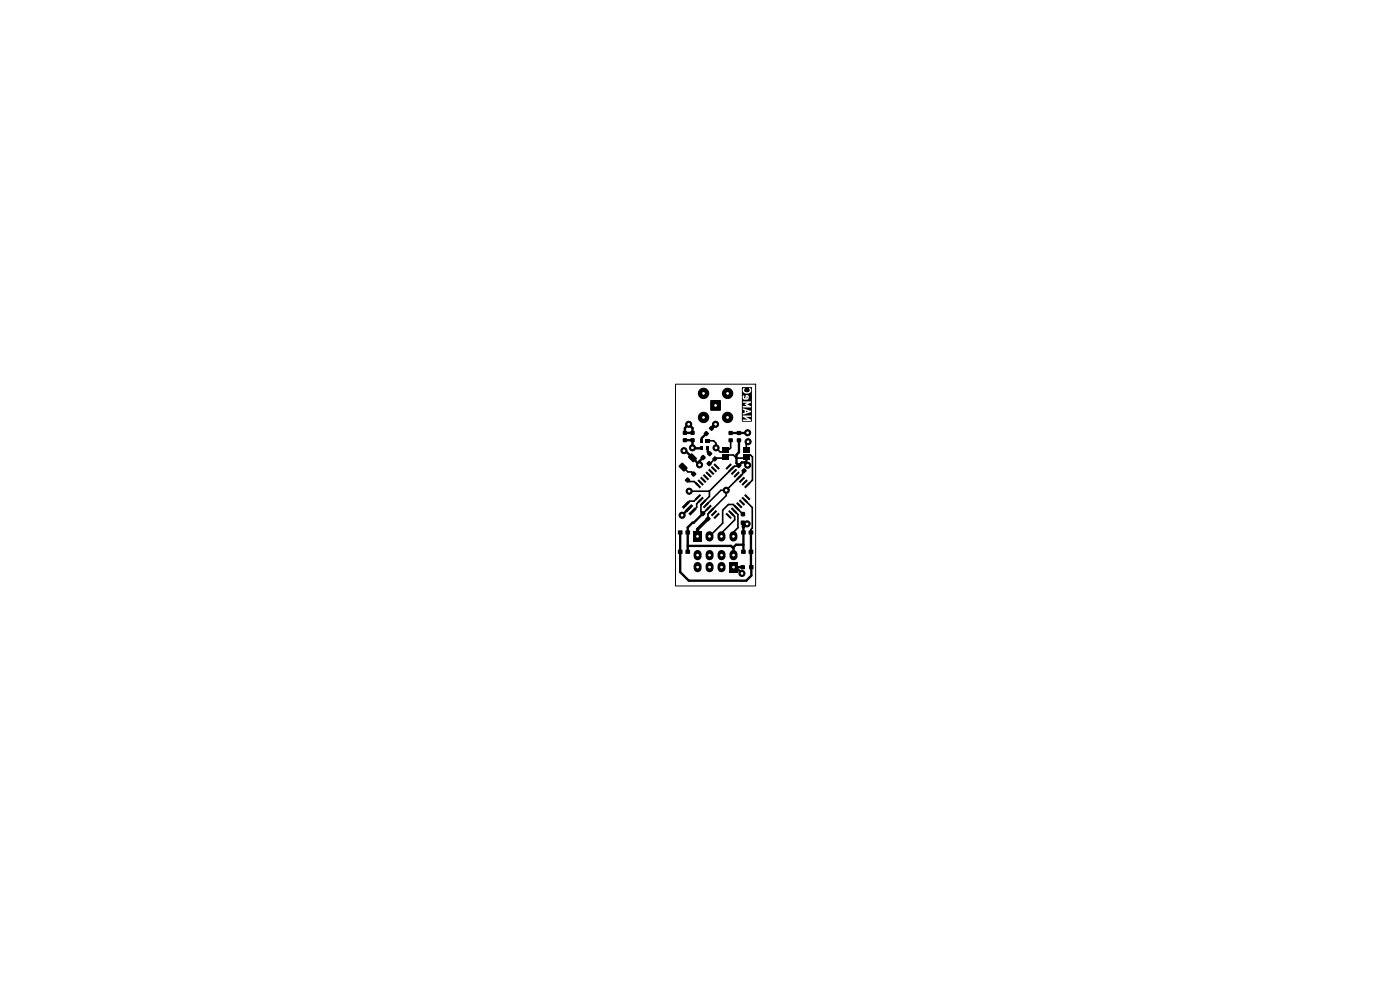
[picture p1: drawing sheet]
<svg xmlns="http://www.w3.org/2000/svg" width="297mm" height="210mm" viewBox="0 0 297 210" stroke-linecap="round" stroke-linejoin="round" font-family="sans-serif">
<g fill="#000">
<path d="M144 98.7l.6-.5h.2l1 .9 .1 .3-.6 .6h-.3l-1-.9zM144.9 93h.8v.8h-.8zM144.9 91.4h.8v.8h-.8zM146.5 96.2h.4l.9 1v.3l-.6 .5h-.3l-.9-1v-.2zM146.5 93h.8v.8h-.8zM146.5 91.4h.8v.8h-.8zM148.6 93.1h.6v.8h-.6zM148.6 94.7h.6v.8h-.6zM148.6 96.9l.6-.4 .5 .4v.3l-.4 .4h-.2l-.5-.5zM149.7 91.5l.2-.1 .5 .5-.5 .6-.6-.5zM149.9 94.7h.6v.8h-.6zM149.6 100.3l.4-.3 1 1-.3 .4z"/>
<path d="M150.4 95.8h.3l.4 .4-.6 .6-.5-.5zM149.6 93.1h.9v.8h-.9zM150.2 99.7l.3-.3 1.1 1.1-.3 .3zM150.4 90.7l.6-.4 .5 .7-.6 .4-.5-.5zM149.9 98.2l.6-.4 .5 .4v.2l-.4 .5h-.2l-.5-.5zM150.8 99.2l.3-.4 1.1 1.1-.4 .3zM151.2 97.2l.5-.4 .5 .5-.6 .6-.4-.4zM151.3 98.6l.4-.3 1 1-.3 .4zM150.7 84.9h2.2v2.2h-2.2zM154.9 98.3l.4 .3-1.1 1.1-.3-.4zM155.5 98.8l.3 .4-1 1-.3-.3zM153.2 97h1.4v.4h-1.4z"/>
<path d="M153.2 96.3h1.4v.5h-1.4zM153.2 95.7h1.4v.4h-1.4zM153.2 95h1.4v.5h-1.4zM154.6 93h.8v.8h-.8zM154.6 91.5h.8v.7h-.8zM156.6 98.3h.3l.4 .4-.6 .6-.5-.5zM156.4 93h.8v.8h-.8zM156.4 91.5h.8v.7h-.8zM157.7 99.4h.3l.4 .4-.6 .6-.5-.5zM157.4 82.1h2.1v.6h-.1l-.3-.4-.2 .2a.41 .41 0 0 1-.1 .6 .53 .53 0 0 1-.7 .1 .53 .53 0 0 1-.1-.7l-.1-.2-.3 .1v.7l.7 .4 .8-.2 .3-.6h.1v1.4h-.6l-.2-.2-.4-.1-.2 .7h-.1l-.1-.5-.1-.1-.2 .2v.5l.9 .2 .3-.2 .1-.5h.6v1.2l-.3-.2-1.6 .1 .1 .2h.8l-.5 .4 .5 .3h-.8l-.1 .2 .1 .1h1.6v-.2l-.8-.4 1-.5v2l-1.8-.7-.1 .3 .4 .1v.5l-.4 .3 .1 .1 1.8-.6v1.8l-1.2-.7h.9l.1-.2-1.6-.1-.1 .3 1 .6h-.9l-.1 .2 .1 .1h1.5l.3-.2v.4h-2.1zM158.3 87.1l.4 .2-.4 .1zM158.5 84.1l.1 .3-.2 .1z"/>
<path d="M157.6 95h1.4v.5h-1.4zM157.6 95.7h1.4v.4h-1.4zM157.6 96.3h1.4v.5h-1.4zM157.6 97h1.4v.4h-1.4zM143.8 116.6h1v.9h-1zM143.8 112.5h1v.9h-1zM145.3 101.7l.6-.4 .5 .5-.6 .6-.5-.4zM144.6 107.6l1.4-1.4 .4 .4-1.4 1.4zM145.4 116.6h1v.9h-1zM145.4 112.5h1v.9h-1zM145.3 108.3l1.4-1.4 .4 .4-1.4 1.4zM146.6 100.4l.6-.4 .5 .5-.6 .6-.5-.4z"/>
<path d="M147.1 112.7h1.7v2.2h-1.7zM146 109l1.4-1.4 .4 .4-1.4 1.4zM147.4 105.8l1-1 .4 .3-1.1 1.1zM147.4 102.6l.3-.4 1.1 1.1-.4 .3zM147.9 106.4l1.1-1.1 .3 .4-1 1zM147.9 102l.4-.3 1 1-.3 .4zM148.5 107l1.1-1.1 .3 .3-1.1 1.1zM148.6 108.8l.5-.4 .6 .5-.6 .6-.5-.4zM148.5 101.4l.3-.3 1.1 1.1-.3 .3zM149.1 107.5l1-1 .4 .3-1.1 1.1zM149.1 100.9l.3-.4 1.1 1.1-.4 .3zM149.6 108.1l1.1-1.1 .3 .4-1 1z"/>
<path d="M150.1 109.6h.3l.4 .4-.6 .6-.6-.5zM151.3 107.6l.3 .3-1.1 1.1-.3-.3zM151.8 108.2l.4 .3-1.1 1.1-.3-.4zM152.4 108.7l.3 .4-1 1-.4-.3zM153.9 109.1l.3-.4 1.1 1.1-.4 .3zM154.5 108.5l.3-.3 1 1-.3 .4zM156.1 99.4l.3 .3-1.1 1.1-.3-.3zM155 107.9l.3-.3 1.1 1.1-.3 .3zM156.6 100l.4 .3-1.1 1.1-.3-.4zM155.6 107.4l.3-.4 1.1 1.1-.4 .3zM157.2 100.5l.3 .4-1 1-.4-.3zM156.1 106.8l.4-.3 1 1-.3 .4z"/>
<path d="M157.8 101.1l.3 .3-1.1 1.1-.3-.3zM156.7 106.2l.3-.3 1.1 1.1-.3 .3zM158.3 101.7l.4 .3-1.1 1.1-.3-.4zM157.3 105.7l.3-.4 1.1 1.1-.4 .3zM157.2 110.5h.8v.8h-.8zM157.2 108.6h.8v.9h-.8zM158.9 102.2l.3 .4-1 1-.4-.3zM157.2 116.6h1v.9h-1zM157.2 112.5h1v.9h-1zM157.8 105.1l.4-.3 1 1-.3 .4zM158.8 116.6h1v.9h-1zM158.8 112.5h1v.9h-1z"/>
<path d="M154.8 119.2h1.7v2.2h-1.7zM157.1 119.9h.9v.8h-.9zM159 119.9h.8v.8h-.8z"/>
</g>
<path d="M148 117.5v.5M150.5 113.5v.5M150.5 117.5v.5M153.1 113.5v.5M153.1 117.5v.5M155.6 113.5v.5M155.6 117.5v.5M148 120.1v.5M150.5 120.1v.5M153.1 120.1v.5" fill="none" stroke="#000" stroke-width="1.7"/>
<g fill="#000" stroke="#000" stroke-width=".21">
<circle cx="145.1" cy="95.6" r=".65"/>
<circle cx="146.1" cy="90" r=".65"/>
<circle cx="146.9" cy="95" r=".65"/>
<circle cx="148.4" cy="98.6" r=".65"/>
<circle cx="149.3" cy="83.4" r="1.1"/>
<circle cx="149.3" cy="88.5" r="1.1"/>
<circle cx="151.8" cy="90" r=".65"/>
<circle cx="151.9" cy="95" r=".65"/>
<circle cx="154.4" cy="83.4" r="1.1"/>
<circle cx="154.4" cy="88.5" r="1.1"/>
<circle cx="158.6" cy="98.7" r=".65"/>
<circle cx="158.6" cy="91.8" r=".65"/>
<circle cx="158.7" cy="93.7" r=".65"/>
<circle cx="144.7" cy="109.3" r=".65"/>
<circle cx="146.2" cy="104.2" r=".65"/>
<circle cx="154.1" cy="104" r=".65"/>
<circle cx="158.5" cy="111.1" r=".65"/>
<circle cx="157.4" cy="121.6" r=".65"/>
</g>
<g fill="none" stroke="#000" stroke-width=".5">
<path d="M145.1 95.6h.3l3 3M145.3 90.8l.8-.8 .8 .8v1h-1.6zM145.3 93.4h1.6v1.6M146.9 95l2 .1M146.9 95h.1M148.4 98.6h.1M149.2 97.1l-.8 .7v.8M149.8 92l-.9 1v.5M150.2 95.1v.8l.4 .4M156.8 93.4v2.5l-.6 .6v1.8l.6 .5 .6-.7h.6l.6 .6M158.3 97.2v1.2M158.6 91.8l-3.6 .1"/>
<path d="M144.3 113v8.4l1.8 1.8h12.2l1.1-1.1-.1-9.1M145.9 115.8h9.2l.5 .5v1.5M146.2 107.8l-1.5 1.5M149.1 109l-1.9 1.9h-.3l-1 1v5.2M157.6 110.9l.1 1M157.7 111.9v5.2M157.7 115.6h-1.6l-.6 .6M158.5 111.1l-.8 .8M155.6 120.3h2M156.1 120.3l1.3 1.3"/>
</g>
<g fill="none" stroke="#000" stroke-width=".35">
<path d="M144.9 99.1l1 1h.8l.4 .5M150 93.5h1.4l.5 .5v1l.9 .9h1.1M153.9 96.5h1.7l.6 .7h2.1M153.9 97.2h-2.1l-1.1 1.1h-.3M155 93.4v1.6l-.2 .2h-.9M155.1 99.5h.1M156.8 98.8l-1 .1-5.3 5.3M157.9 99.9l-.3 .3v.3l-3.5 3.5M158.3 96.5h.9l.4 .4v4.9l-1.1 1.1M158.7 93.7l-.4 .4v1.1M145.9 101.8l.3 .4h1.1l.8 .7M146.2 104.2h4.3"/>
<path d="M148.1 105.5l-.9 .8h-.9l-.8 .8M148.6 106l-.8 .9v.7l-.9 .9M150.5 104.2v1.1l-1.8 1.8v1.5l.4 .4 1.2-1.3M154.1 104v1.1l-3.9 3.9v1.1M154.1 104h-1.2l-3.1 3.2M155.1 108.9l.8 .7v.7l-2.8 2.8v.7M155.7 108.3l.9 .8v2.9l-1 .9v.9M156.3 107.7h.1M156.8 101.2h.1M157.5 108.9l-1.9-1.9h-1.1l-1.2 1.2v2.8l-2.8 2.8M158 106l1.6 1.7v4.3l-.3 .3v.7"/>
</g>
<path d="M151.8 90l-.9 .9M150.2 110.1l-2.2 2.2v1.5" fill="none" stroke="#000" stroke-width=".7"/>
<path d="M143.3 81.5h17v42.8h-17z" fill="none" stroke="#000" stroke-width=".21"/>
<g fill="#fff" stroke="#fff" stroke-width=".21">
<circle cx="158.5" cy="111.1" r=".17"/>
<circle cx="157.4" cy="121.6" r=".17"/>
<circle cx="154.1" cy="104" r=".17"/>
<circle cx="148.4" cy="98.6" r=".17"/>
<circle cx="158.7" cy="93.7" r=".17"/>
<circle cx="146.1" cy="90" r=".17"/>
<circle cx="151.9" cy="95" r=".17"/>
<circle cx="144.7" cy="109.3" r=".17"/>
<circle cx="158.6" cy="91.8" r=".17"/>
<circle cx="145.1" cy="95.6" r=".17"/>
<circle cx="151.8" cy="90" r=".18"/>
<circle cx="146.2" cy="104.2" r=".17"/>
<circle cx="146.9" cy="95" r=".17"/>
<circle cx="158.6" cy="98.7" r=".17"/>
<circle cx="148" cy="120.3" r=".18"/>
<circle cx="148" cy="117.8" r=".18"/>
<circle cx="150.5" cy="120.3" r=".18"/>
<circle cx="150.5" cy="117.8" r=".18"/>
<circle cx="153.1" cy="120.3" r=".18"/>
<circle cx="153.1" cy="117.8" r=".18"/>
<circle cx="155.6" cy="120.3" r=".18"/>
<circle cx="155.6" cy="117.8" r=".18"/>
<circle cx="151.8" cy="86" r=".18"/>
<circle cx="154.4" cy="83.4" r=".17"/>
<circle cx="154.4" cy="88.5" r=".17"/>
<circle cx="149.3" cy="83.4" r=".17"/>
<circle cx="149.3" cy="88.5" r=".17"/>
<circle cx="155.6" cy="113.8" r=".17"/>
<circle cx="153.1" cy="113.8" r=".17"/>
<circle cx="150.5" cy="113.8" r=".17"/>
<circle cx="148" cy="113.8" r=".17"/>
</g>
</svg>
